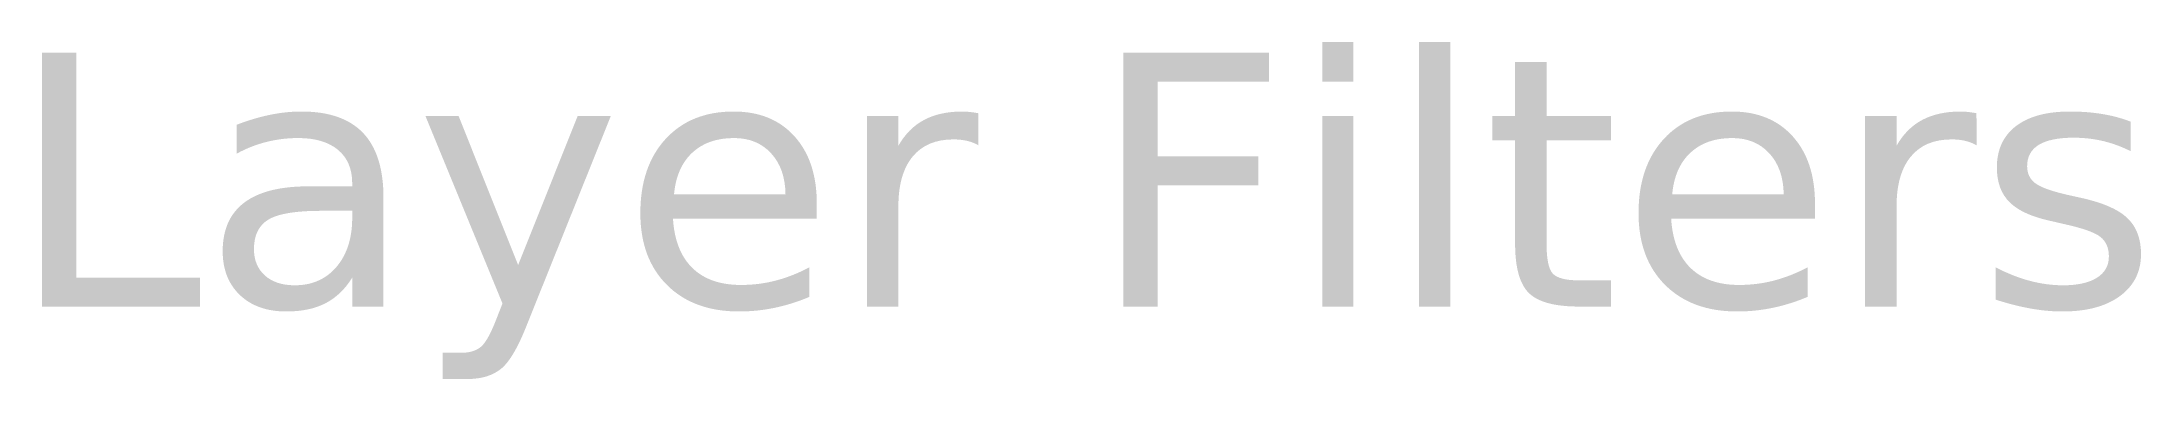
# Model space of a CAD drawing. Header units: inches. Extents: x 2.21 to 3.86, y 5.31 to 5.57.
import ezdxf

# ---------------------------------------------------------------- set-up
doc = ezdxf.new("R2010")
doc.units = ezdxf.units.IN
doc.header["$LTSCALE"] = 0.05
doc.header["$MEASUREMENT"] = 0
doc.styles.get("Standard").update_dxf_attribs({"font": 'verdana.ttf'})

msp = doc.modelspace()

# ---------------------------------------------------------------- texts
at = {"insert": (2.1797, 5.5643), "char_height": 0.2, "attachment_point": 1}
msp.add_mtext_dynamic_manual_height_columns('Layer Filters', width=6.046647, gutter_width=1, heights=[0], dxfattribs=at)

doc.saveas('drawing.dxf')
